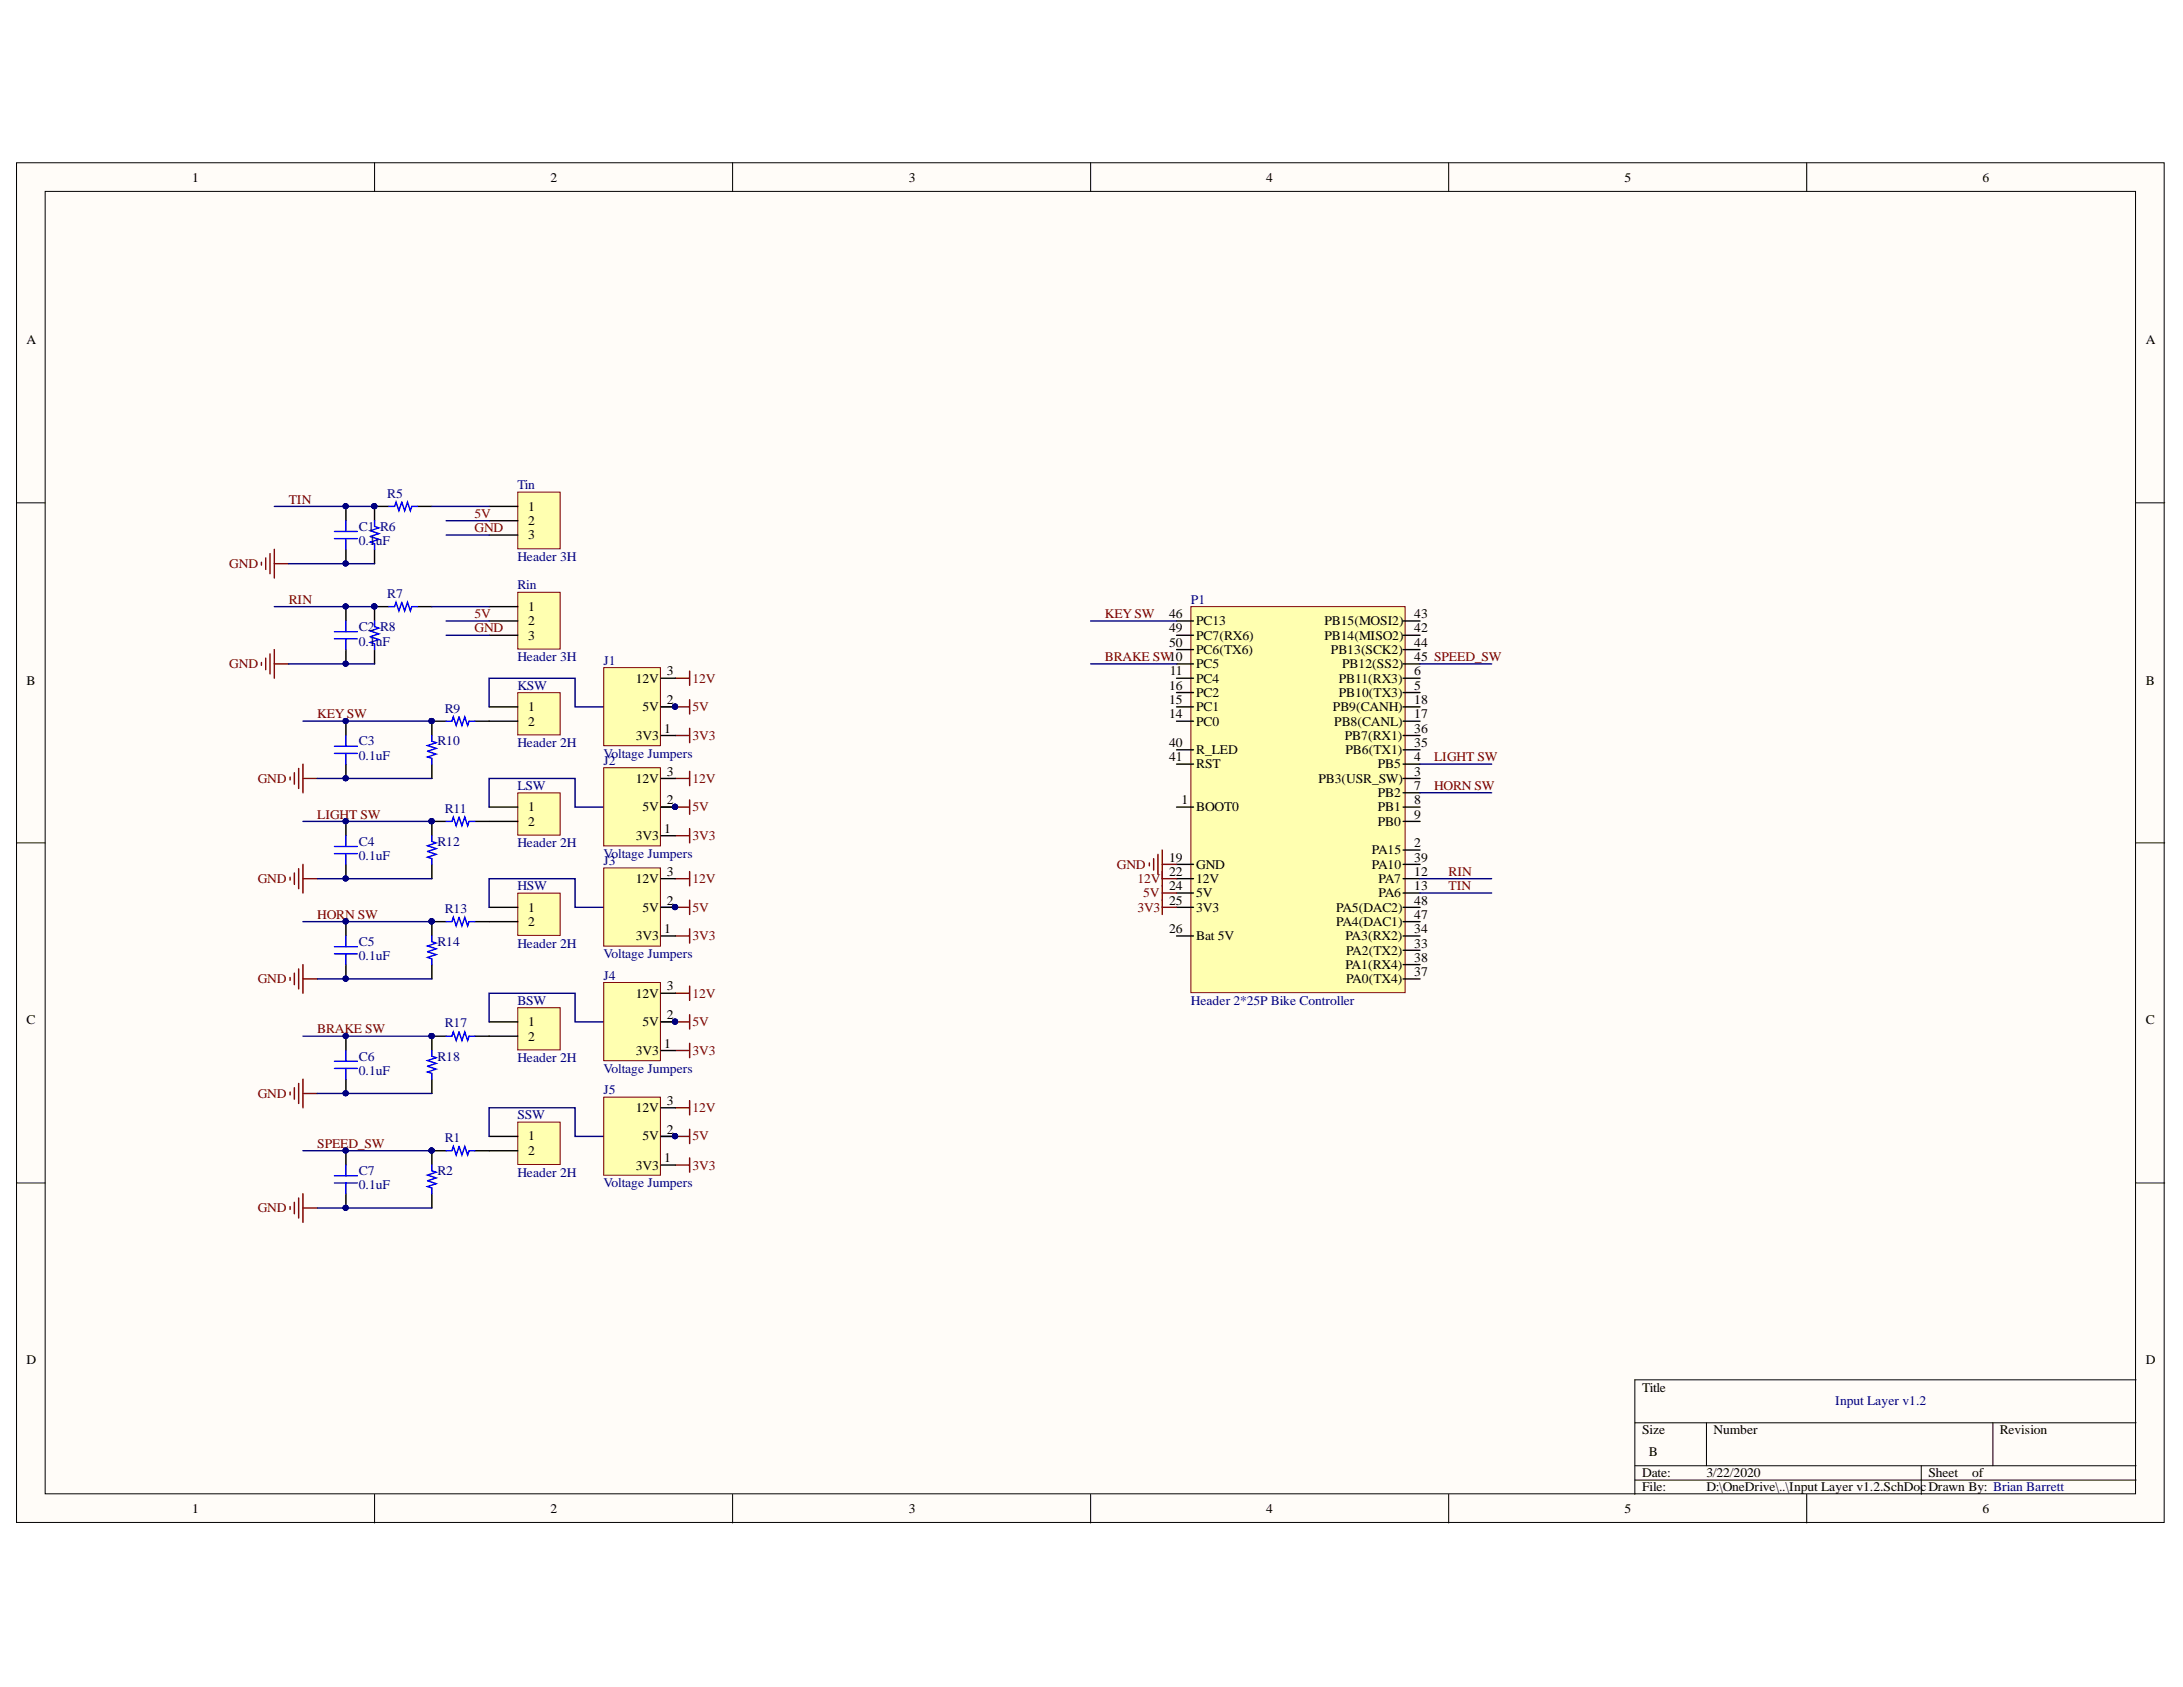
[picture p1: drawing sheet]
<svg xmlns="http://www.w3.org/2000/svg" width="279mm" height="216mm" viewBox="0 0 279 216" stroke-linecap="round" stroke-linejoin="round" font-family="sans-serif">
<defs><g id="words">
<g font-size="1.7">
<text x="24.6" y="23.3">1</text>
<text x="70.5" y="23.3">2</text>
<text x="116.3" y="23.3">3</text>
<text x="162.1" y="23.3">4</text>
<text x="207.9" y="23.3">5</text>
<text x="253.8" y="23.3">6</text>
<text x="3.4" y="44.1">A</text>
<text x="274.6" y="44.1">A</text>
<text x="67.6" y="65.4">1</text>
<text x="67.6" y="67.2">2</text>
<text x="67.6" y="69">3</text>
<text x="67.6" y="78.2">1</text>
<text x="67.6" y="80">2</text>
<text x="67.6" y="81.9">3</text>
<text x="149.6" y="79.2">46</text>
<text x="149.6" y="80.9">49</text>
<text x="149.6" y="82.8">50</text>
<text x="153.1" y="80">PC13</text>
<text x="153.1" y="81.9">PC7(RX6)</text>
<text x="153.1" y="83.7">PC6(TX6)</text>
<text x="169.5" y="81.9">PB14(MISO2)</text>
<text x="169.5" y="80">PB15(MOSI2)</text>
<text x="170.4" y="83.7">PB13(SCK2)</text>
<text x="181" y="80.9">42</text>
<text x="181" y="79.2">43</text>
<text x="181" y="82.8">44</text>
<text x="3.4" y="87.6">B</text>
<text x="81.4" y="87.4">12V</text>
<text x="85.3" y="86.4">3</text>
<text x="149.6" y="88.3">16</text>
<text x="149.7" y="86.4">11</text>
<text x="153.1" y="85.5">PC5</text>
<text x="153.1" y="87.4">PC4</text>
<text x="153.1" y="89.2">PC2</text>
<text x="171.4" y="89.2">PB10(TX3)</text>
<text x="171.4" y="87.4">PB11(RX3)</text>
<text x="171.8" y="85.5">PB12(SS2)</text>
<text x="181" y="88.3">5</text>
<text x="181" y="86.4">6</text>
<text x="181" y="84.6">45 SPEED_SW</text>
<text x="274.6" y="87.6">B</text>
<text x="67.6" y="91">1</text>
<text x="67.6" y="92.9">2</text>
<text x="81.4" y="94.7">3V3</text>
<text x="82.2" y="91">5V</text>
<text x="85" y="93.8">1</text>
<text x="85.3" y="90.1">2</text>
<text x="149.6" y="91.9">14</text>
<text x="149.6" y="90.1">15</text>
<text x="149.6" y="95.6">40</text>
<text x="153.1" y="92.9">PC0</text>
<text x="153.1" y="91">PC1</text>
<text x="170.6" y="91">PB9(CANH)</text>
<text x="170.8" y="92.9">PB8(CANL)</text>
<text x="172.1" y="94.7">PB7(RX1)</text>
<text x="181" y="91.9">17</text>
<text x="181" y="90.1">18</text>
<text x="181" y="95.6">35</text>
<text x="181" y="93.8">36</text>
<text x="81.4" y="100.2">12V</text>
<text x="85.3" y="99.3">3</text>
<text x="149.6" y="97.4">41</text>
<text x="153.1" y="96.5">R_LED</text>
<text x="153.1" y="98.3">RST</text>
<text x="168.7" y="100.2">PB3(USR_SW)</text>
<text x="172.2" y="96.5">PB6(TX1)</text>
<text x="176.4" y="98.3">PB5</text>
<text x="176.4" y="102">PB2</text>
<text x="181" y="99.3">3</text>
<text x="181" y="97.4">4</text>
<text x="181" y="101.1">7</text>
<text x="67.6" y="103.8">1</text>
<text x="67.6" y="105.7">2</text>
<text x="81.4" y="107.5">3V3</text>
<text x="82.2" y="103.8">5V</text>
<text x="85" y="106.6">1</text>
<text x="85.3" y="102.9">2</text>
<text x="151.2" y="102.9">1</text>
<text x="153.1" y="103.8">BOOT0</text>
<text x="176.4" y="103.8">PB1</text>
<text x="176.4" y="105.7">PB0</text>
<text x="181" y="102.9">8</text>
<text x="181" y="104.8">9</text>
<text x="81.4" y="113">12V</text>
<text x="85.3" y="112.1">3</text>
<text x="149.6" y="110.3">19</text>
<text x="149.6" y="112.1">22</text>
<text x="149.6" y="113.9">24</text>
<text x="153.1" y="111.2">GND</text>
<text x="153.1" y="113">12V</text>
<text x="175.6" y="109.3">PA15</text>
<text x="175.6" y="111.2">PA10</text>
<text x="176.4" y="113">PA7</text>
<text x="181" y="108.4">2</text>
<text x="181" y="112.1">12</text>
<text x="181" y="113.9">13</text>
<text x="181" y="110.3">39</text>
<text x="67.6" y="116.7">1</text>
<text x="67.6" y="118.5">2</text>
<text x="82.2" y="116.7">5V</text>
<text x="85" y="119.4">1</text>
<text x="85.3" y="115.8">2</text>
<text x="149.6" y="115.8">25</text>
<text x="149.6" y="119.4">26</text>
<text x="153.1" y="114.8">5V</text>
<text x="153.1" y="116.7">3V3</text>
<text x="171" y="118.5">PA4(DAC1)</text>
<text x="171" y="116.7">PA5(DAC2)</text>
<text x="176.4" y="114.8">PA6</text>
<text x="181" y="119.4">34</text>
<text x="181" y="117.6">47</text>
<text x="181" y="115.8">48</text>
<text x="81.4" y="120.3">3V3</text>
<text x="153.1" y="120.3">Bat 5V</text>
<text x="172.2" y="120.3">PA3(RX2)</text>
<text x="172.2" y="124">PA1(RX4)</text>
<text x="172.3" y="122.2">PA2(TX2)</text>
<text x="172.3" y="125.8">PA0(TX4)</text>
<text x="181" y="121.3">33</text>
<text x="181" y="124.9">37</text>
<text x="181" y="123.1">38</text>
<text x="3.4" y="131.1">C</text>
<text x="67.6" y="131.3">1</text>
<text x="81.4" y="127.7">12V</text>
<text x="82.2" y="131.3">5V</text>
<text x="85.3" y="130.4">2</text>
<text x="85.3" y="126.8">3</text>
<text x="274.6" y="131.1">C</text>
<text x="67.6" y="133.2">2</text>
<text x="81.4" y="135">3V3</text>
<text x="85" y="134.1">1</text>
<text x="81.4" y="142.3">12V</text>
<text x="85.3" y="141.4">3</text>
<text x="67.6" y="146">1</text>
<text x="67.6" y="147.8">2</text>
<text x="81.4" y="149.7">3V3</text>
<text x="82.2" y="146">5V</text>
<text x="85" y="148.7">1</text>
<text x="85.3" y="145.1">2</text>
<text x="3.4" y="174.6">D</text>
<text x="210.2" y="178.1">Title</text>
<text x="274.6" y="174.6">D</text>
<text x="210.2" y="183.6">Size</text>
<text x="219.3" y="183.6">Number</text>
<text x="256" y="183.6">Revision</text>
<text x="210.2" y="189.1">Date:</text>
<text x="210.2" y="190.9">File:</text>
<text x="211" y="186.3">B</text>
<text x="218.4" y="189.1">3/22/2020</text>
<text x="218.4" y="190.9">D:\OneDrive\..\Input Layer v1.2.SchDocDrawn By: Brian Barrett</text>
<text x="246.8" y="189.1">Sheet</text>
<text x="252.4" y="189.1">of</text>
<text x="24.6" y="193.6">1</text>
<text x="70.5" y="193.6">2</text>
<text x="116.3" y="193.6">3</text>
<text x="162.1" y="193.6">4</text>
<text x="207.9" y="193.6">5</text>
<text x="253.8" y="193.6">6</text>
</g>
<g font-size="1.7" fill="#800000">
<text x="37" y="64.4">TIN</text>
<text x="60.7" y="66.3">5V</text>
<text x="60.7" y="68.1">GND</text>
<text x="29.4" y="72.7">GND</text>
<text x="37" y="77.3">RIN</text>
<text x="60.7" y="80.9">GND</text>
<text x="60.7" y="79.2">5V</text>
<text x="141.4" y="79.2">KEYSW</text>
<text x="29.4" y="85.5">GND</text>
<text x="88.6" y="87.4">12V</text>
<text x="141.4" y="84.6">BRAKE SW10</text>
<text x="40.6" y="91.9">KEYSW</text>
<text x="88.6" y="91">5V</text>
<text x="88.6" y="94.7">3V3</text>
<text x="33" y="100.2">GND</text>
<text x="88.6" y="100.2">12V</text>
<text x="183.5" y="101.1">HORN SW</text>
<text x="183.5" y="97.4">LIGHT SW</text>
<text x="40.6" y="104.8">LIGHT SW</text>
<text x="88.6" y="103.8">5V</text>
<text x="88.6" y="107.5">3V3</text>
<text x="33" y="113">GND</text>
<text x="88.6" y="113">12V</text>
<text x="142.9" y="111.2">GND</text>
<text x="145.6" y="113">12V</text>
<text x="185.4" y="113.9">TIN</text>
<text x="185.4" y="112.1">RIN</text>
<text x="40.6" y="117.6">HORN SW</text>
<text x="88.6" y="116.7">5V</text>
<text x="145.6" y="116.7">3V3</text>
<text x="146.3" y="114.8">5V</text>
<text x="33" y="125.8">GND</text>
<text x="88.6" y="120.3">3V3</text>
<text x="88.6" y="131.3">5V</text>
<text x="88.6" y="127.7">12V</text>
<text x="40.6" y="132.3">BRAKE SW</text>
<text x="88.6" y="135">3V3</text>
<text x="33" y="140.5">GND</text>
<text x="88.6" y="142.3">12V</text>
<text x="40.6" y="146.9">SPEED_SW</text>
<text x="88.6" y="146">5V</text>
<text x="88.6" y="149.7">3V3</text>
<text x="33" y="155.2">GND</text>
</g>
<g font-size="1.7" fill="#000080">
<text x="49.6" y="63.7">R5</text>
<text x="66.2" y="62.6">Tin</text>
<text x="45.9" y="67.9">C1 R6</text>
<text x="45.9" y="69.8">0.1uF</text>
<text x="66.2" y="71.8">Header 3H</text>
<text x="49.6" y="76.5">R7</text>
<text x="66.2" y="75.4">Rin</text>
<text x="152.4" y="77.3">P1</text>
<text x="45.9" y="80.8">C2 R8</text>
<text x="45.9" y="82.6">0.1uF</text>
<text x="66.2" y="84.6">Header 3H</text>
<text x="66.2" y="88.3">KSW</text>
<text x="77.2" y="85.1">J1</text>
<text x="45.9" y="95.4">C3</text>
<text x="56" y="95.4">R10</text>
<text x="56.9" y="91.2">R9</text>
<text x="66.2" y="95.6">Header 2H</text>
<text x="45.9" y="97.2">0.1uF</text>
<text x="66.2" y="101.1">LSW</text>
<text x="77.2" y="97.9">J2</text>
<text x="77.2" y="97">Voltage Jumpers</text>
<text x="56.9" y="104">R11</text>
<text x="45.9" y="108.2">C4</text>
<text x="45.9" y="110.1">0.1uF</text>
<text x="56" y="108.2">R12</text>
<text x="66.2" y="113.9">HSW</text>
<text x="66.2" y="108.4">Header 2H</text>
<text x="77.2" y="110.7">J3</text>
<text x="77.2" y="109.8">Voltage Jumpers</text>
<text x="56.9" y="116.9">R13</text>
<text x="45.9" y="121.1">C5</text>
<text x="45.9" y="122.9">0.1uF</text>
<text x="56" y="121.1">R14</text>
<text x="66.2" y="121.3">Header 2H</text>
<text x="77.2" y="125.4">J4</text>
<text x="77.2" y="122.6">Voltage Jumpers</text>
<text x="56.9" y="131.5">R17</text>
<text x="66.2" y="128.6">BSW</text>
<text x="152.4" y="128.6">Header 2*25P Bike Controller</text>
<text x="45.9" y="135.7">C6</text>
<text x="45.9" y="137.6">0.1uF</text>
<text x="56" y="135.7">R18</text>
<text x="66.2" y="135.9">Header 2H</text>
<text x="77.2" y="137.3">Voltage Jumpers</text>
<text x="66.2" y="143.2">SSW</text>
<text x="77.2" y="140">J5</text>
<text x="56.9" y="146.2">R1</text>
<text x="45.9" y="150.4">C7</text>
<text x="45.9" y="152.2">0.1uF</text>
<text x="56" y="150.4">R2</text>
<text x="66.2" y="150.6">Header 2H</text>
<text x="77.2" y="152">Voltage Jumpers</text>
<text x="234.9" y="179.9">Input Layer v1.2</text>
</g>
</g></defs>
<g fill="#fffcf8" stroke="#000" stroke-width=".13">
<path d="M2.1 20.8h274.9v174h-274.9z"/>
<path d="M5.8 24.5h267.5v166.7h-267.5z"/>
</g>
<g fill="none" stroke="#000" stroke-width=".13">
<path d="M47.9 20.8v3.7M93.8 20.8v3.7M139.6 20.8v3.7M185.4 20.8v3.7M231.2 20.8v3.7M2.1 64.4h3.7M273.4 64.4h3.7M2.1 107.9h3.7M273.4 107.9h3.7M2.1 151.4h3.7M273.4 151.4h3.7M273.4 176.6h-64.2v14.6"/>
<path d="M47.9 191.2v3.7M93.8 191.2v3.7M139.6 191.2v3.7M185.4 191.2v3.7M209.2 182.1h64.2M209.2 187.6h64.2M209.2 189.4h64.2M218.4 182.1v5.5M231.2 191.2v3.7M245.9 187.6v3.6M255.1 182.1v5.5"/>
</g>
<path d="M66.3 63h5.4v7.2h-5.4z" fill="#ffffb0" stroke="#800000" stroke-width=".13"/>
<path d="M62.6 64.8h3.7M62.6 66.6h3.7M62.6 68.5h3.7" fill="none" stroke="#000" stroke-width=".18"/>
<path d="M66.3 75.8h5.4v7.3h-5.4z" fill="#ffffb0" stroke="#800000" stroke-width=".13"/>
<path d="M62.6 77.6h3.7M62.6 79.5h3.7M62.6 81.3h3.7" fill="none" stroke="#000" stroke-width=".18"/>
<path d="M66.3 88.6h5.4v5.5h-5.4z" fill="#ffffb0" stroke="#800000" stroke-width=".13"/>
<path d="M62.6 90.5h3.7M62.6 92.3h3.7" fill="none" stroke="#000" stroke-width=".18"/>
<path d="M66.3 114.3h5.4v5.4h-5.4z" fill="#ffffb0" stroke="#800000" stroke-width=".13"/>
<path d="M62.6 116.1h3.7M62.6 118h3.7" fill="none" stroke="#000" stroke-width=".18"/>
<path d="M66.3 129h5.4v5.4h-5.4z" fill="#ffffb0" stroke="#800000" stroke-width=".13"/>
<path d="M62.6 130.8h3.7M62.6 132.6h3.7" fill="none" stroke="#000" stroke-width=".18"/>
<path d="M66.3 101.5h5.4v5.4h-5.4z" fill="#ffffb0" stroke="#800000" stroke-width=".13"/>
<g fill="none" stroke="#000" stroke-width=".18">
<path d="M47.9 70.3v1.8M49.8 64.8h-1.9v1.8M49.8 77.6h-1.9v1.9M53.4 64.8h1.9M53.4 77.6h1.9M47.9 83.1v1.9M55.3 97.8v1.8M57.1 92.3h-1.8v1.8M60.8 92.3h1.8M55.3 110.6v1.9M57.1 105.1h-1.8v1.9M57.1 118h-1.8v1.8"/>
<path d="M60.8 105.1h5.5M60.8 118h1.8M62.6 103.3h3.7M55.3 123.4v1.9M55.3 138.1v1.8M57.1 132.6h-1.8v1.8M60.8 132.6h1.8"/>
</g>
<g fill="#000080" stroke="#000080" stroke-width=".13">
<circle cx="55.2" cy="92.3" r=".33"/>
<circle cx="55.2" cy="117.9" r=".33"/>
<circle cx="55.2" cy="132.6" r=".33"/>
<circle cx="55.2" cy="105.1" r=".33"/>
<circle cx="47.9" cy="64.8" r=".33"/>
<circle cx="47.9" cy="77.6" r=".33"/>
</g>
<path d="M47.9 66.6v.8l.6 .2-1.1 .3 1.1 .4-1.1 .4 1.1 .3-1.1 .4 .5 .2v.7M47.9 79.5v.7l.6 .2-1.1 .4 1.1 .3-1.1 .4 1.1 .4-1.1 .3 .5 .2v.7M49.8 64.8h.7l.2-.5 .4 1.1 .3-1.1 .4 1.1 .4-1.1 .3 1.1 .2-.6h.7M49.8 77.6h.7l.2-.5 .4 1.1 .3-1.1 .4 1.1 .4-1.1 .3 1.1 .2-.6h.7M55.3 94.1v.8l.5 .1-1.1 .4 1.1 .4-1.1 .3 1.1 .4-1.1 .4 .6 .2v.7M57.1 92.3h.7l.2-.6 .4 1.1 .4-1.1 .3 1.1 .4-1.1 .4 1.1 .1-.5h.8M55.3 119.8v.7l.5 .2-1.1 .4 1.1 .3-1.1 .4 1.1 .4-1.1 .3 .6 .2v.7M55.3 107v.7l.5 .2-1.1 .3 1.1 .4-1.1 .4 1.1 .3-1.1 .4 .6 .2v.7M57.1 118h.7l.2-.6 .4 1.1 .4-1.1 .3 1.1 .4-1.1 .4 1.1 .1-.5h.8M57.1 105.1h.7l.2-.5 .4 1.1 .4-1.1 .3 1.1 .4-1.1 .4 1.1 .1-.6h.8M55.3 134.4v.8l.5 .2-1.1 .3 1.1 .4-1.1 .4 1.1 .3-1.1 .4 .6 .2v.7M57.1 132.6h.7l.2-.5 .4 1.1 .4-1.1 .3 1.1 .4-1.1 .4 1.1 .1-.6h.8" fill="none" stroke="#00f" stroke-width=".18"/>
<g fill="none" stroke="#800000" stroke-width=".18">
<path d="M33.5 72v.3M34 71.4v1.5M34.6 70.9v2.5M35.1 70.3v3.7M35.1 72.1h1.8M33.5 84.8v.3M34 84.2v1.5M34.6 83.7v2.5M35.1 83.1v3.7M35.1 85h1.8M37.1 99.4v.4M37.7 98.9v1.5"/>
<path d="M38.2 98.3v2.6M38.8 97.8v3.7M38.8 99.6h1.8M37.1 112.3v.3M37.7 111.7v1.5M38.2 111.2v2.5M38.8 110.6v3.7M38.8 112.5h1.8M37.1 125.1v.4M37.1 139.8v.3M37.7 124.5v1.5M37.7 139.2v1.5"/>
<path d="M38.2 124v2.6M38.2 138.7v2.5M38.8 123.4v3.7M38.8 138.1v3.7M38.8 125.3h1.8M38.8 139.9h1.8"/>
</g>
<path d="M152.4 77.6h27.4v49.4h-27.4z" fill="#ffffb0" stroke="#800000" stroke-width=".13"/>
<g fill="none" stroke="#000" stroke-width=".18">
<path d="M150.6 79.5h2.2M179.6 79.5h2.1M150.6 97.8h2.2M150.6 88.6h2.2M150.6 86.8h2.2M150.6 85h2.2M150.6 92.3h2.2M150.6 90.5h2.2M150.6 96h2.2M150.6 81.3h2.2M150.6 83.1h2.2M179.6 99.6h2.1"/>
<path d="M179.6 97.8h2.1M179.6 88.6h2.1M179.6 86.8h2.1M179.6 85h2.1M179.6 92.3h2.1M179.6 90.5h2.1M179.6 96h2.1M179.6 94.1h2.1M179.6 81.3h2.1M179.6 83.1h2.1M150.6 103.3h2.2M150.6 112.5h2.2"/>
<path d="M150.6 114.3h2.2M150.6 110.6h2.2M150.6 116.1h2.2M150.6 119.8h2.2M179.6 103.3h2.1M179.6 108.8h2.1M179.6 101.5h2.1M179.6 105.1h2.1M179.6 112.5h2.1M179.6 114.3h2.1M179.6 110.6h2.1M179.6 116.1h2.1"/>
<path d="M179.6 119.8h2.1M179.6 118h2.1M179.6 121.6h2.1M179.6 125.3h2.1M179.6 123.4h2.1"/>
</g>
<path d="M147.1 110.4v.4M147.7 109.9v1.5M148.2 109.3v2.6M148.8 108.8v6.4M148.8 112.5h1.8M148.8 114.3h1.8M148.8 110.6h1.8" fill="none" stroke="#800000" stroke-width=".18"/>
<path d="M66.3 143.6h5.4v5.4h-5.4z" fill="#ffffb0" stroke="#800000" stroke-width=".13"/>
<g fill="none" stroke="#000" stroke-width=".18">
<path d="M44.3 64.8v1.8M44.3 70.3v1.8M44.3 77.6v1.9M44.3 83.1v1.9M44.3 92.3v1.8M44.3 97.8v1.8M44.3 105.1v1.9M44.3 110.6v1.9M44.3 118v1.8M44.3 123.4v1.9M44.3 132.6v1.8M44.3 138.1v1.8"/>
<path d="M44.3 147.3v1.8M44.3 152.8v1.8M55.3 152.8v1.8M57.1 147.3h-1.8v1.8M60.8 147.3h5.5M62.6 145.4h3.7"/>
</g>
<g fill="#000080" stroke="#000080" stroke-width=".13">
<circle cx="55.2" cy="147.2" r=".33"/>
<circle cx="44.2" cy="72.1" r=".33"/>
<circle cx="44.2" cy="64.8" r=".33"/>
<circle cx="44.2" cy="77.6" r=".33"/>
<circle cx="44.2" cy="84.9" r=".33"/>
<circle cx="44.2" cy="99.6" r=".33"/>
<circle cx="44.2" cy="92.3" r=".33"/>
<circle cx="44.2" cy="112.4" r=".33"/>
<circle cx="44.2" cy="105.1" r=".33"/>
<circle cx="44.2" cy="125.2" r=".33"/>
<circle cx="44.2" cy="117.9" r=".33"/>
<circle cx="44.2" cy="139.9" r=".33"/>
<circle cx="44.2" cy="132.6" r=".33"/>
<circle cx="44.2" cy="154.6" r=".33"/>
<circle cx="44.2" cy="147.2" r=".33"/>
<circle cx="86.4" cy="145.4" r=".33"/>
<circle cx="55.2" cy="92.3" r=".33"/>
<circle cx="55.2" cy="117.9" r=".33"/>
<circle cx="55.2" cy="132.6" r=".33"/>
<circle cx="55.2" cy="105.1" r=".33"/>
<circle cx="47.9" cy="64.8" r=".33"/>
<circle cx="47.9" cy="77.6" r=".33"/>
<circle cx="86.4" cy="130.7" r=".33"/>
<circle cx="86.4" cy="116.1" r=".33"/>
<circle cx="86.4" cy="103.3" r=".33"/>
<circle cx="86.4" cy="90.4" r=".33"/>
</g>
<g fill="none" stroke="#00f" stroke-width=".18">
<path d="M42.8 68h2.9M42.8 68.9h2.9M44.3 66.6v1.4M44.3 68.9v1.4M44.3 79.5v1.3M42.8 81.8h2.9M42.8 80.8h2.9M42.8 95.5h2.9M42.8 96.4h2.9M44.3 81.8v1.3M44.3 94.1v1.4M44.3 96.4v1.4"/>
<path d="M42.8 108.3h2.9M42.8 109.2h2.9M44.3 107v1.3M44.3 109.2v1.4M44.3 119.8v1.4M42.8 121.2h2.9M42.8 122.1h2.9M42.8 135.8h2.9M42.8 136.7h2.9M44.3 122.1v1.3M44.3 134.4v1.4M44.3 136.7v1.4"/>
<path d="M42.8 150.5h2.9M42.8 151.4h2.9M44.3 149.1v1.4M44.3 151.4v1.4M55.3 149.1v.7l.5 .2-1.1 .4 1.1 .4-1.1 .3 1.1 .4-1.1 .4 .6 .1v.8M57.1 147.3h.7l.2-.6 .4 1.1 .4-1.1 .3 1.1 .4-1.1 .4 1.1 .1-.5h.8"/>
</g>
<g fill="none" stroke="#800000" stroke-width=".18">
<path d="M86.4 99.6h1.9M86.4 90.5h1.9M86.4 94.1h1.9M86.4 86.8h1.9M88.3 85.9v1.8M88.3 89.5v1.9M88.3 93.2v1.8M88.3 98.7v1.8M86.4 116.1h1.9M86.4 119.8h1.9M86.4 112.5h1.9M86.4 103.3h1.9"/>
<path d="M86.4 107h1.9M88.3 102.4v1.8M88.3 106v1.9M88.3 111.5v1.9M88.3 115.2v1.8M88.3 118.9v1.8M148.8 115.2v1.8M148.8 116.1h1.8M86.4 130.8h1.9M86.4 134.4h1.9M86.4 127.1h1.9M88.3 126.2v1.8"/>
<path d="M88.3 129.9v1.8M88.3 133.5v1.9M37.1 154.4v.4M37.7 153.9v1.4M38.2 153.3v2.6M38.8 152.8v3.6M38.8 154.6h1.8M86.4 145.4h1.9M86.4 149.1h1.9M86.4 141.8h1.9M88.3 140.9v1.8M88.3 144.5v1.9"/>
<path d="M88.3 148.2v1.8"/>
</g>
<g fill="none" stroke="#000080" stroke-width=".18">
<path d="M35.1 64.8h12.8M35.1 77.6h12.8M36.9 72.1h11M55.3 64.8h7.3M55.3 77.6h7.3M57.1 66.6h5.5M57.1 68.5h5.5M57.1 79.5h5.5M139.6 79.5h11M36.9 85h11M38.8 92.3h16.5M40.6 99.6h14.7"/>
<path d="M57.1 81.3h5.5M62.6 90.5v-3.7h11v3.7h12.8M139.6 85h11M181.7 85h9.2M181.7 97.8h9.2M38.8 118h16.5M38.8 105.1h16.5M40.6 112.5h14.7M62.6 116.1v-3.6h11v3.6h12.8M62.6 103.3v-3.7h11v3.7h12.8M181.7 114.3h9.2M181.7 112.5h9.2"/>
<path d="M181.7 101.5h9.2M38.8 132.6h16.5M40.6 125.3h14.7M40.6 139.9h14.7M62.6 130.8v-3.7h11v3.7h12.8M38.8 147.3h16.5M40.6 154.6h14.7M62.6 145.4v-3.6h11v3.6h12.8"/>
</g>
<path d="M77.3 140.4h7.2v10h-7.2z" fill="#ffffb0" stroke="#800000" stroke-width=".13"/>
<path d="M84.6 149.1h1.8M84.6 145.4h1.8M84.6 141.8h1.8" fill="none" stroke="#000" stroke-width=".18"/>
<circle cx="86.4" cy="145.4" r=".33" fill="#000080" stroke="#000080" stroke-width=".13"/>
<path d="M77.3 125.7h7.2v10h-7.2z" fill="#ffffb0" stroke="#800000" stroke-width=".13"/>
<path d="M84.6 134.4h1.8M84.6 130.8h1.8M84.6 127.1h1.8" fill="none" stroke="#000" stroke-width=".18"/>
<circle cx="86.4" cy="130.7" r=".33" fill="#000080" stroke="#000080" stroke-width=".13"/>
<path d="M77.3 111.1h7.2v10h-7.2z" fill="#ffffb0" stroke="#800000" stroke-width=".13"/>
<path d="M84.6 119.8h1.8M84.6 116.1h1.8M84.6 112.5h1.8" fill="none" stroke="#000" stroke-width=".18"/>
<circle cx="86.4" cy="116.1" r=".33" fill="#000080" stroke="#000080" stroke-width=".13"/>
<path d="M77.3 98.3h7.2v10h-7.2z" fill="#ffffb0" stroke="#800000" stroke-width=".13"/>
<path d="M84.6 99.6h1.8M84.6 107h1.8M84.6 103.3h1.8" fill="none" stroke="#000" stroke-width=".18"/>
<circle cx="86.4" cy="103.3" r=".33" fill="#000080" stroke="#000080" stroke-width=".13"/>
<path d="M77.3 85.4h7.2v10h-7.2z" fill="#ffffb0" stroke="#800000" stroke-width=".13"/>
<path d="M84.6 94.1h1.8M84.6 90.5h1.8M84.6 86.8h1.8" fill="none" stroke="#000" stroke-width=".18"/>
<circle cx="86.4" cy="90.4" r=".33" fill="#000080" stroke="#000080" stroke-width=".13"/>
<use href="#words"/>
</svg>
